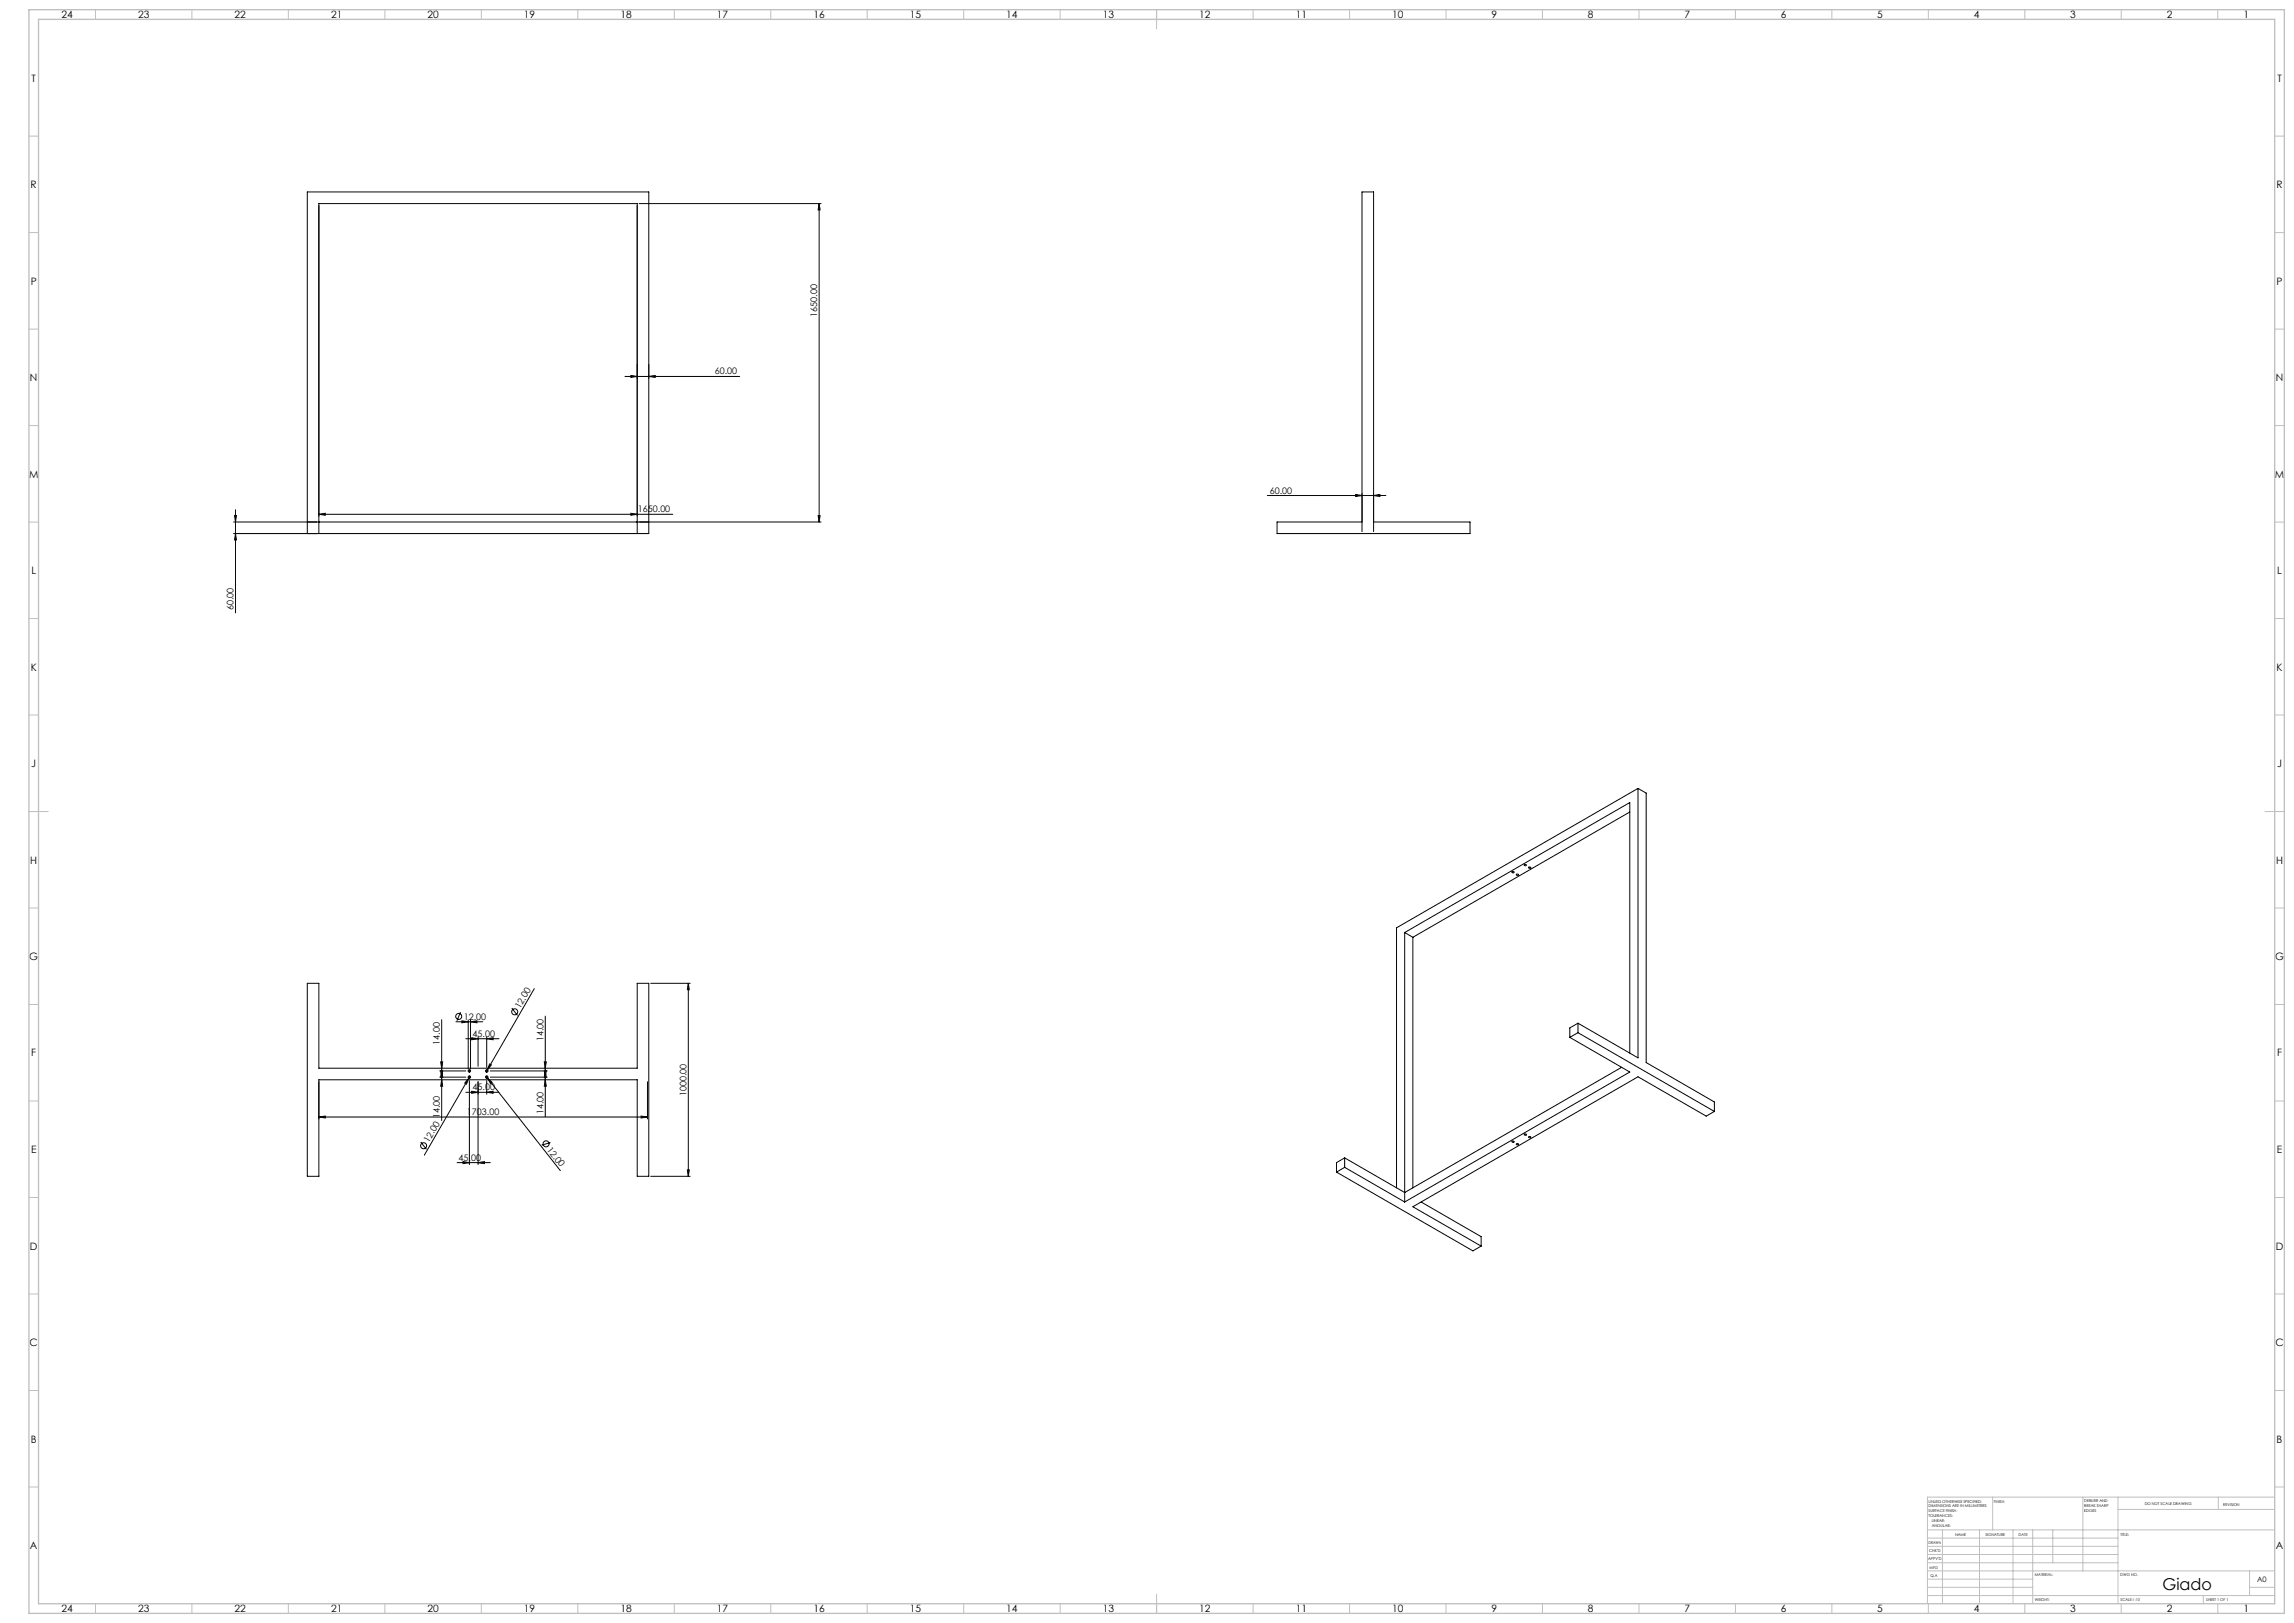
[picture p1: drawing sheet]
<svg xmlns="http://www.w3.org/2000/svg" width="1189mm" height="841mm" viewBox="0 0 1189 841" stroke-linecap="round" stroke-linejoin="round" font-family="sans-serif">
<defs><g id="words">
<text font-size="8.5" x="1121" y="824">Giado</text>
<g font-size="5.3">
<text x="32" y="10">24</text>
<text x="72" y="10">23</text>
<text x="122" y="10">22</text>
<text x="172" y="10">21</text>
<text x="222" y="10">20</text>
<text x="272" y="10">19</text>
<text x="322" y="10">18</text>
<text x="372" y="10">17</text>
<text x="422" y="10">16</text>
<text x="472" y="10">15</text>
<text x="522" y="10">14</text>
<text x="572" y="10">13</text>
<text x="622" y="10">12</text>
<text x="672" y="10">11</text>
<text x="722" y="10">10</text>
<text x="773" y="10">9</text>
<text x="823" y="10">8</text>
<text x="873" y="10">7</text>
<text x="923" y="10">6</text>
<text x="973" y="10">5</text>
<text x="1023" y="10">4</text>
<text x="1073" y="10">3</text>
<text x="1123" y="10">2</text>
<text x="1163" y="10">1</text>
<text x="16" y="42">T</text>
<text x="1180" y="42">T</text>
<text x="16" y="98">R</text>
<text x="1180" y="98">R</text>
<text x="16" y="148">P</text>
<text x="1180" y="148">P</text>
<text x="16" y="198">N</text>
<text x="1180" y="198">N</text>
<text x="15" y="248">M</text>
<text x="1179" y="248">M</text>
<text x="16" y="297">L</text>
<text x="1180" y="297">L</text>
<text x="16" y="348">K</text>
<text x="1180" y="348">K</text>
<text x="16" y="398">J</text>
<text x="1180" y="398">J</text>
<text x="16" y="448">H</text>
<text x="1180" y="448">H</text>
<text x="15" y="498">G</text>
<text x="1179" y="498">G</text>
<text x="16" y="547">F</text>
<text x="1180" y="547">F</text>
<text x="16" y="598">E</text>
<text x="1180" y="598">E</text>
<text x="16" y="648">D</text>
<text x="1180" y="648">D</text>
<text x="15" y="698">C</text>
<text x="1179" y="698">C</text>
<text x="16" y="748">B</text>
<text x="1180" y="748">B</text>
<text x="16" y="803">A</text>
<text x="1180" y="803">A</text>
<text x="32" y="836">24</text>
<text x="72" y="836">23</text>
<text x="122" y="836">22</text>
<text x="172" y="836">21</text>
<text x="222" y="836">20</text>
<text x="272" y="836">19</text>
<text x="322" y="836">18</text>
<text x="372" y="836">17</text>
<text x="422" y="836">16</text>
<text x="472" y="836">15</text>
<text x="522" y="836">14</text>
<text x="572" y="836">13</text>
<text x="622" y="836">12</text>
<text x="672" y="836">11</text>
<text x="722" y="836">10</text>
<text x="773" y="836">9</text>
<text x="823" y="836">8</text>
<text x="873" y="836">7</text>
<text x="923" y="836">6</text>
<text x="973" y="836">5</text>
<text x="1023" y="836">4</text>
<text x="1073" y="836">3</text>
<text x="1123" y="836">2</text>
<text x="1163" y="836">1</text>
</g>
<g font-size="4.7">
<text x="424" y="164" transform="rotate(-90 424 164)">1650.00</text>
<text x="370" y="194">60.00</text>
<text x="658" y="256">60.00</text>
<text x="331" y="265">1650.00</text>
<text x="121" y="316" transform="rotate(-90 121 316)">60.00</text>
<text x="270" y="523" transform="rotate(-60 270 523)">12.00</text>
<text x="240" y="528">12.00</text>
<text x="245" y="537">45.00</text>
<text x="282" y="539" transform="rotate(-90 282 539)">14.00</text>
<text x="228" y="541" transform="rotate(-90 228 541)">14.00</text>
<text x="245" y="565">45.00</text>
<text x="356" y="568" transform="rotate(-90 356 568)">1000.00</text>
<text x="228" y="579" transform="rotate(-90 228 579)">14.00</text>
<text x="242" y="578">1703.00</text>
<text x="282" y="577" transform="rotate(-90 282 577)">14.00</text>
<text x="222" y="592" transform="rotate(-60 222 592)">12.00</text>
<text x="283" y="596" transform="rotate(52 283 596)">12.00</text>
<text x="238" y="601">45.00</text>
</g>
<text font-size="3.9" x="1170" y="820">A0</text>
<g font-size="2">
<text x="1000" y="779">UNLESS OTHERWISE SPECIFIED:</text>
<text x="1033" y="779">FINISH:</text>
<text x="1080" y="778">DEBURR AND</text>
<text x="1112" y="780">DO NOT SCALE DRAWING</text>
<text x="1000" y="781">DIMENSIONS ARE IN MILLIMETERS</text>
<text x="1000" y="784">SURFACE FINISH:</text>
<text x="1080" y="781">BREAK SHARP</text>
<text x="1080" y="783">EDGES</text>
<text x="1152" y="780">REVISION</text>
<text x="1000" y="786">TOLERANCES:</text>
<text x="1001" y="789">LINEAR:</text>
<text x="1001" y="791">ANGULAR:</text>
<text x="1013" y="796">NAME</text>
<text x="1029" y="796">SIGNATURE</text>
<text x="1046" y="796">DATE</text>
<text x="1099" y="796">TITLE:</text>
<text x="1000" y="800">DRAWN</text>
<text x="999" y="808">APPV'D</text>
<text x="1000" y="804">CHK'D</text>
<text x="1000" y="813">MFG</text>
<text x="1001" y="817">Q.A</text>
<text x="1055" y="817">MATERIAL:</text>
<text x="1099" y="817">DWG NO.</text>
<text x="1055" y="830">WEIGHT:</text>
<text x="1099" y="830">SCALE:1:10</text>
<text x="1143" y="830">SHEET 1 OF 1</text>
</g>
</g></defs>
<g fill="none" stroke="#000" stroke-width=".52">
<path d="M331 105h95M425 105v4h-1zM425 105v165M324 195h59M327 195h3l-3 1zM336 195h4v1zM657 257h61M703 256l3 1h-3zM712 257l3-1v1zM121 270h305M121 276h215v-177h-177v177M122 267h1l-1 3z"/>
<path d="M122 276l1 4h-1zM122 264v54M165 267l4-1v1zM165 276v-171h165v171M165 267h184M327 266l3 1h-3zM424 267h1v3zM706 270h-44v6h100v-6h-50M706 275v-176h6v176M849 409v139l-31-18M849 409l4 2v140l36 20v5M849 409l-125 72v135"/>
<path d="M845 421l-113 65M728 483l117-67v130M728 483v140M728 483l4 3M732 486v130M159 510h6v44h165v-44h6v100h-6v-50h-165v50h-6zM277 512l-24 42M337 510h21M357 510v3h-1zM357 510v100M229 528v53M236 529h14"/>
<path d="M239 524l-2 5M239 529h4l-4 1zM241 538h18M243 528v26M244 529h3v1zM244 528v26M244 538h4l-4 1zM248 537v16M252 538h4v1zM252 537v16M265 522l3 4M283 527v52"/>
<path d="M814 538l31 17-117 68M818 535l-4 3M818 535l71 41M818 530v5M818 530l-4 3v5M228 555h13M228 558h13M228 550h1v4zM228 555h1v3zM229 555v3h-1zM229 560v3h-1zM243 559l-1 3-1-1z"/>
<path d="M243 559l-23 40M243 555h1M243 558h1M243 555h.1M243 558h.1M243 560v43M244 558l-1 1M252 558l1 1M252 555h1M252 558h1M252 555h.1M252 558h.1"/>
<path d="M252 560v7M253 554l-1 1M253 559l2 2-1 1zM253 559l37 48M254 551l1 1-2 2zM254 555h30M254 558h30M282 550h1v4zM282 555h1v3zM283 555v3h-1zM283 560v3h-1zM840 553l-112 65-31-18"/>
<path d="M165 579l4-1v1zM165 579h171M241 566h18M244 565l4 1-4 1zM248 561v42M252 566l4-1v2zM332 578l4 1h-4zM336 561v19M889 576l-5 2-35-20-117 67 36 21M218 592l3 4M285 592l-4 1M697 600v5"/>
<path d="M697 600l-4 2v5M237 602h17M240 602h3l-3 1zM248 602h3v1zM337 610h21M356 606h1v4zM693 607l70 41 5-2M697 605l31 18M697 605l-4 2M737 623l31 18v5"/>
<circle cx="784" cy="452" r=".5"/>
<circle cx="787" cy="453" r=".5"/>
<circle cx="791" cy="448" r=".5"/>
<circle cx="793" cy="449" r=".5"/>
<circle cx="238" cy="527" r="1.6"/>
<circle cx="267" cy="524" r="1.6"/>
<circle cx="243" cy="558" r=".6"/>
<circle cx="243" cy="555" r=".6"/>
<circle cx="252" cy="558" r=".6"/>
<circle cx="252" cy="555" r=".6"/>
<circle cx="220" cy="594" r="1.5"/>
<circle cx="283" cy="593" r="1.6"/>
<circle cx="784" cy="592" r=".5"/>
<circle cx="786" cy="593" r=".5"/>
<circle cx="790" cy="588" r=".5"/>
<circle cx="793" cy="589" r=".5"/>
</g>
<path d="M243 555h-1M243 558h-1M243 555v1M243 558v-1M252 558h-1M252 555h-1M252 558v-1M252 555v1" fill="none" stroke="#000" stroke-width=".52" stroke-dasharray="15.2 1.3 1.3 1.3" stroke-linecap="butt"/>
<g fill="none" stroke="#c0c0c0" stroke-width=".52">
<path d="M49 5v5M99 5v5M149 5v5M199 5v5M249 5v5M299 5v5M349 5v5M399 5v5M449 5v5M499 5v5M549 5v5M599 5v10"/>
<path d="M649 5v5M699 5v5M749 5v5M799 5v5M849 5v5M899 5v5M949 5v5M999 5v5M1049 5v5M1099 5v5M1149 5v5M15 71h5"/>
<path d="M1179 71h5M15 121h5M1179 121h5M15 171h5M1179 171h5M15 221h5M1179 221h5M15 271h5M1179 271h5M15 321h5M1179 321h5M15 371h5"/>
<path d="M1179 371h5M15 421h10M1174 421h10M15 471h5M1179 471h5M15 521h5M1179 521h5M15 571h5M1179 571h5M15 621h5M1179 621h5M15 671h5"/>
<path d="M1179 671h5M15 721h5M1179 721h5M15 771h5M1033 776v17M1080 776v38M1098 776v55M1150 776v6M1179 771h5M1179 776h-180v55M999 793h180M999 797h99"/>
<path d="M1007 793v38M1026 793v38M1043 793v38M1054 793v38M1064 793v17M1098 782h81M999 810h99M999 806h99M999 801h99M999 818h55M999 814h180M1166 814v13"/>
<path d="M49 831v5M99 831v5M149 831v5M199 831v5M249 831v5M299 831v5M349 831v5M399 831v5M449 831v5M499 831v5M549 831v5M599 826v10"/>
<path d="M649 831v5M699 831v5M749 831v5M799 831v5M849 831v5M899 831v5M949 831v5M999 827h180M999 823h55M999 831v5M1049 831v5M1099 831v5"/>
<path d="M1142 827v4M1149 831v5M1166 823h13"/>
</g>
<path d="M15 5h1169v831h-1169zM20 10h1159v821h-1159z" fill="none" stroke="#c0c0c0" stroke-width=".7"/>
<g fill="#000">
<path d="M243 559l-1 3-1-1zM254 551l1 1-2 2zM253 559l2 2-1 1z"/>
<path d="M425 105v4h-1zM424 267h1v3zM228 555h1v3zM229 560v3h-1zM282 555h1v3zM283 560v3h-1z"/>
<path d="M336 195h4v1zM327 195h3l-3 1z"/>
<path d="M712 257l3-1v1zM703 256l3 1h-3zM252 538h4v1zM244 538h4l-4 1zM252 566l4-1v2zM244 565l4 1-4 1z"/>
<path d="M122 276l1 4h-1zM122 267h1l-1 3zM356 606h1v4zM357 510v3h-1zM229 555v3h-1zM228 550h1v4zM283 555v3h-1zM282 550h1v4z"/>
<path d="M165 267l4-1v1zM327 266l3 1h-3zM239 529h4l-4 1zM244 529h3v1zM240 602h3l-3 1zM248 602h3v1z"/>
<path d="M165 579l4-1v1zM332 578l4 1h-4z"/>
</g>
<use href="#words"/>
</svg>
